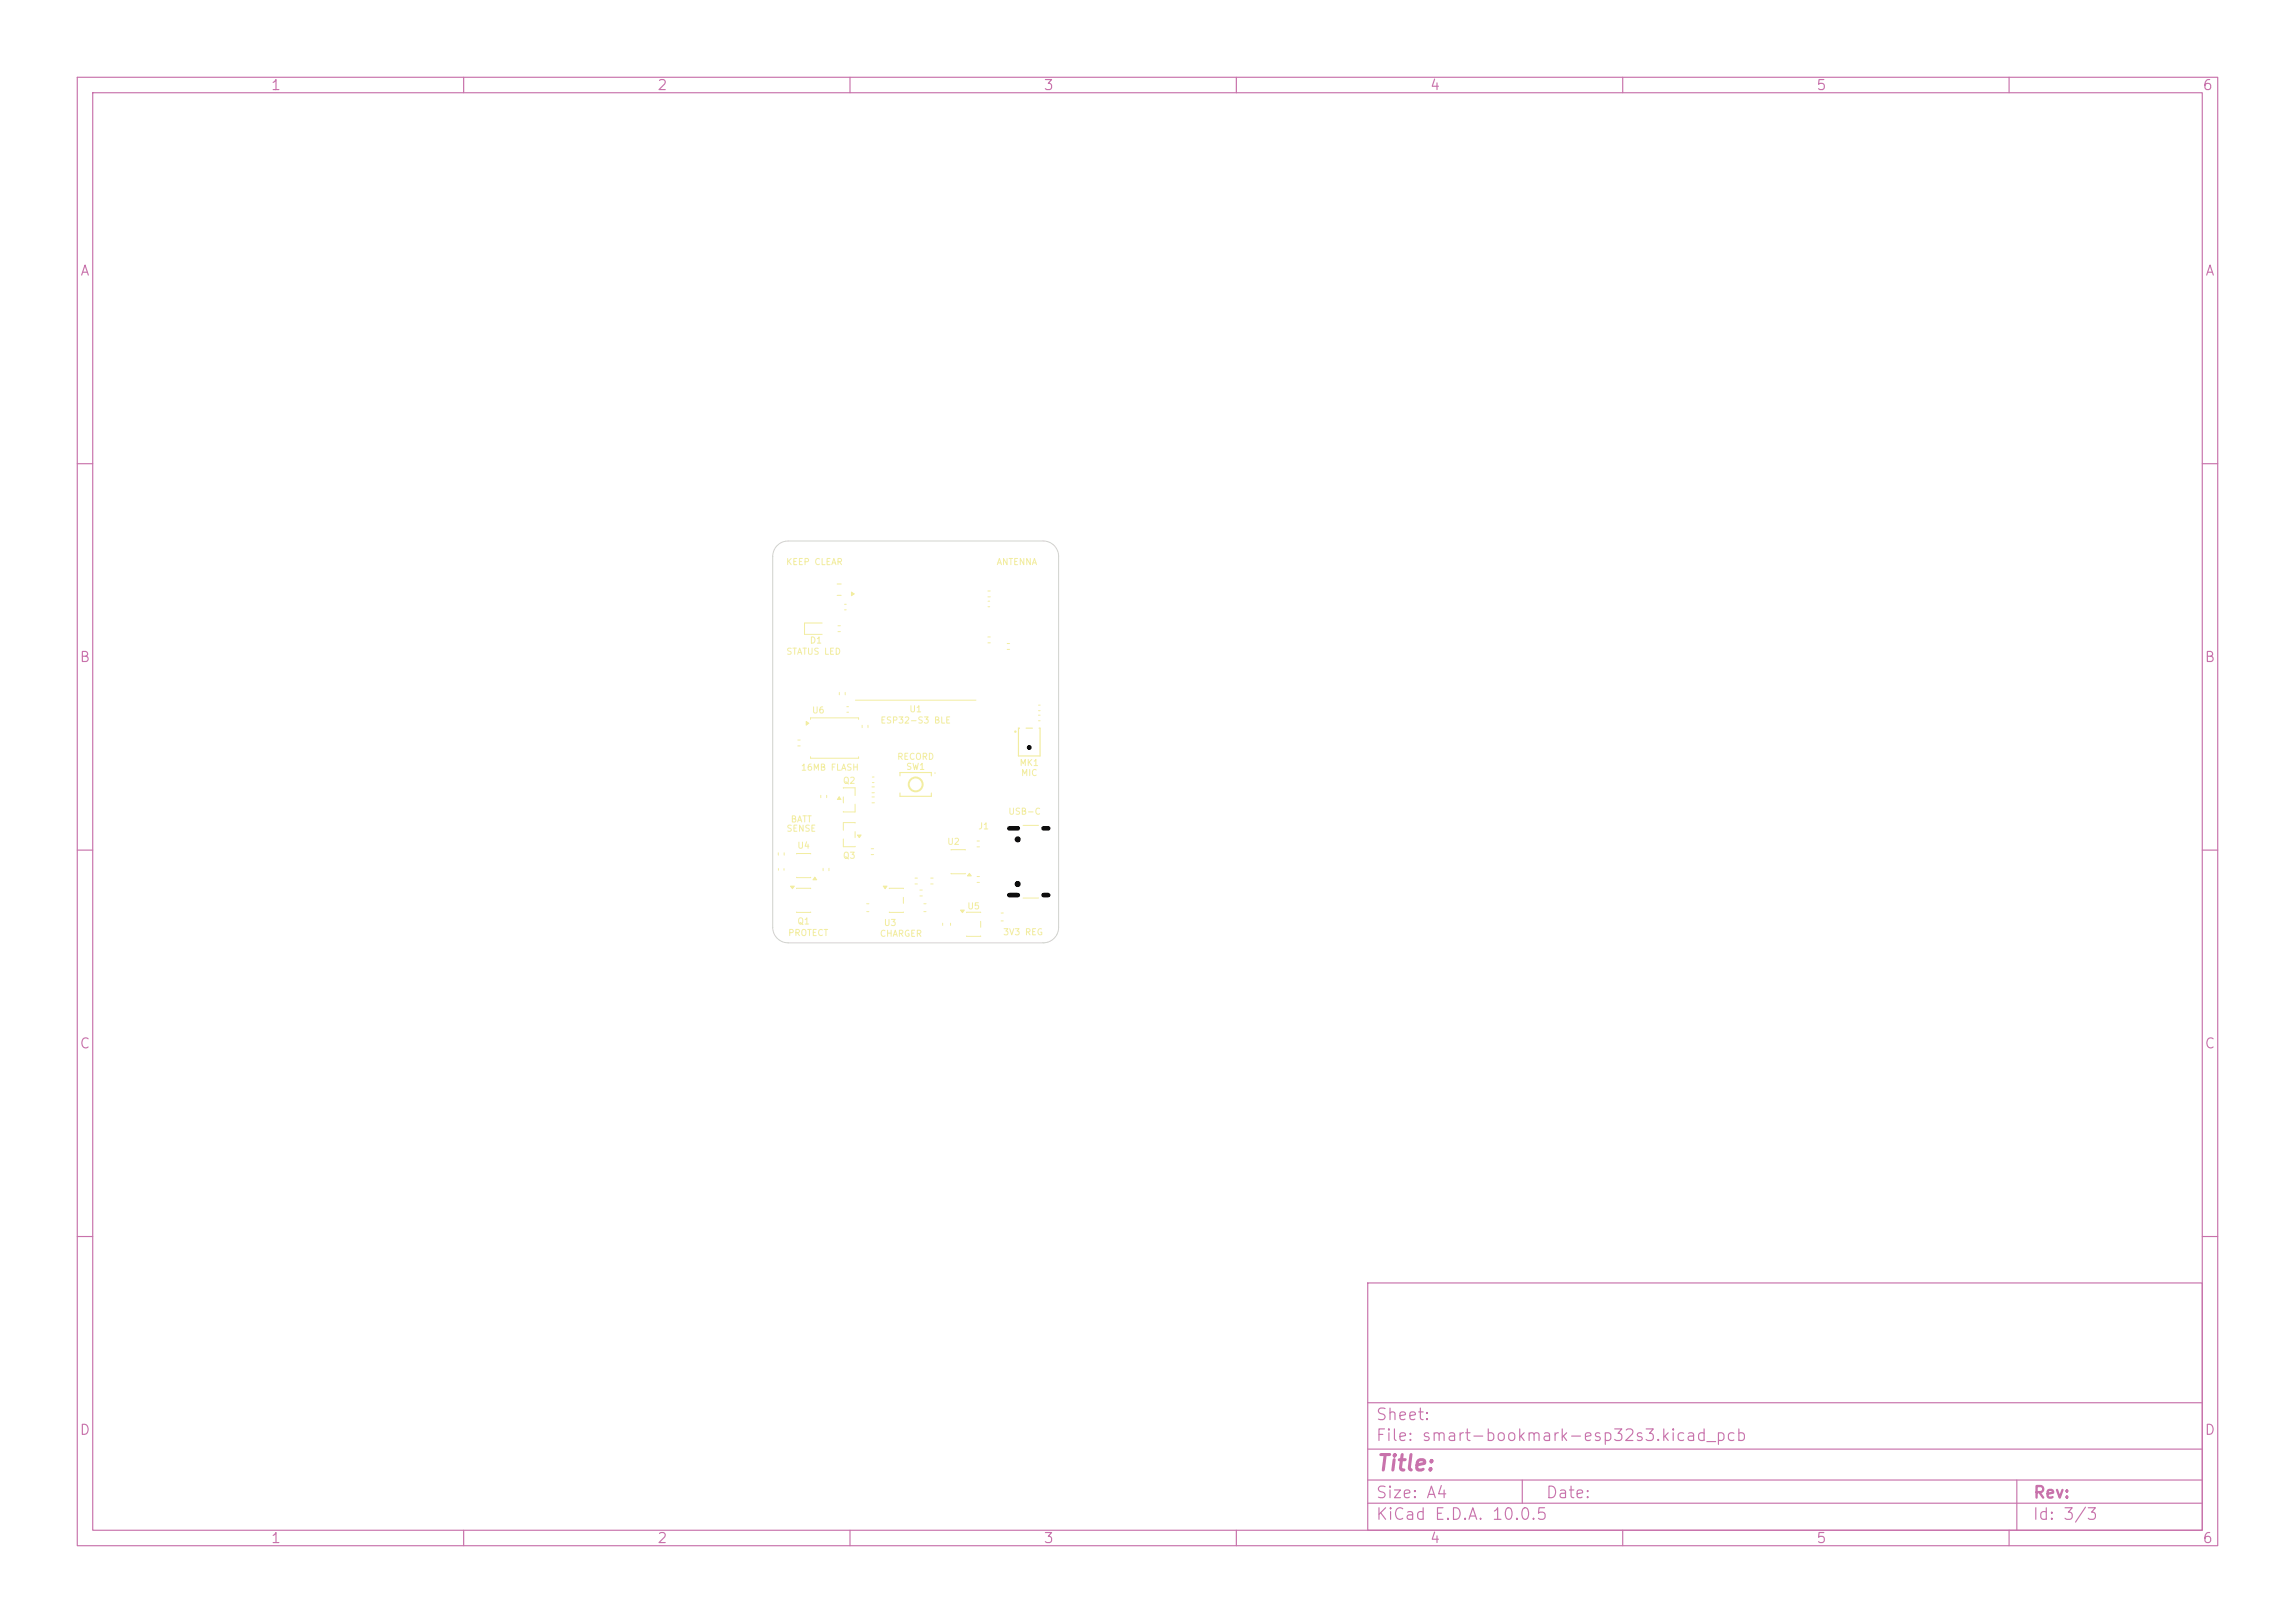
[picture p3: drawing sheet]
<svg xmlns="http://www.w3.org/2000/svg" width="297mm" height="210mm" viewBox="0 0 297 210" stroke-linecap="round" stroke-linejoin="round" font-family="sans-serif">
<defs><g id="words">
<text font-size="2" fill="#c872ab" x="178" y="190.8">Title:</text>
<g font-size="1.5" fill="#c872ab">
<text x="178" y="184.1">Sheet:</text>
<text x="178" y="186.8">File: smart-bookmark-esp32s3.kicad_pcb</text>
<text x="178" y="197">KiCad E.D.A. 10.0.5</text>
<text x="178" y="194.2">Size: A4</text>
<text x="200" y="194.2">Date:</text>
<text x="263" y="197">Id: 3/3</text>
<text x="263" y="194.2">Rev:</text>
</g>
<g font-size="1.3" fill="#c872ab">
<text x="35" y="12">1</text>
<text x="85" y="12">2</text>
<text x="135" y="12">3</text>
<text x="185" y="12">4</text>
<text x="235" y="12">5</text>
<text x="285" y="12">6</text>
<text x="10.3" y="36">A</text>
<text x="285.3" y="36">A</text>
<text x="10.2" y="86">B</text>
<text x="285.2" y="86">B</text>
<text x="10.2" y="136">C</text>
<text x="285.2" y="136">C</text>
<text x="10.2" y="186">D</text>
<text x="285.2" y="186">D</text>
<text x="35" y="200">1</text>
<text x="85" y="200">2</text>
<text x="135" y="200">3</text>
<text x="185" y="200">4</text>
<text x="235" y="200">5</text>
<text x="285" y="200">6</text>
</g>
<g font-size=".8" fill="#f2eda1">
<text x="101.7" y="73.3">KEEP CLEAR</text>
<text x="128.9" y="73.3">ANTENNA</text>
<text x="104.7" y="83.5">D1</text>
<text x="101.7" y="84.9">STATUS LED</text>
<text x="105" y="92.5">U6</text>
<text x="113.9" y="93.8">ESP32-S3 BLE</text>
<text x="117.6" y="92.4">U1</text>
<text x="103.6" y="99.9">16MB FLASH</text>
<text x="109" y="101.6">Q2</text>
<text x="116" y="98.5">RECORD</text>
<text x="117.2" y="99.8">SW1</text>
<text x="131.9" y="99.3">MK1</text>
<text x="132.1" y="100.6">MIC</text>
<text x="101.7" y="107.8">SENSE</text>
<text x="102.3" y="106.6">BATT</text>
<text x="126.5" y="107.5">J1</text>
<text x="130.4" y="105.6">USB-C</text>
<text x="103.1" y="110">U4</text>
<text x="109" y="111.3">Q3</text>
<text x="122.5" y="109.5">U2</text>
<text x="103.1" y="119.8">Q1</text>
<text x="125.1" y="117.9">U5</text>
<text x="101.9" y="121.3">PROTECT</text>
<text x="113.8" y="121.4">CHARGER</text>
<text x="114.3" y="120">U3</text>
<text x="129.7" y="121.2">3V3 REG</text>
</g>
</g></defs>
<g fill="none" stroke="#c872ab" stroke-width=".15">
<path d="M10 10h277v190h-277zM12 12h273v186h-273zM60 10v2M110 10v2M160 10v2M210 10v2M260 10v2M10 60h2M285 60h2M10 110h2M285 110h2M10 160h2"/>
<path d="M177 166h108v32h-108zM285 160h2M60 198v2M110 198v2M160 198v2M177 194.5h108M177 191.5h108M177 187.5h108M177 181.5h108M197 191.5v3M210 198v2M260 198v2"/>
<path d="M261 191.5v6.5"/>
</g>
<path d="M106.4 80.6h-2.3v1.5h2.3M102.3 114.7h.5l-.3 .3zM103.1 115h1.8M103.1 118h1.8M112.8 103.1h.4M112.8 103.9h.4M119 115.2h.4M119 115.9h.4M129.6 118.1h.2M129.6 119.2h.2" fill="none" stroke="#f2eda1" stroke-width=".13"/>
<path d="M102.3 114.7h.5l-.3 .3z" fill="#f2eda1"/>
<g fill="none" stroke="#f2eda1" stroke-width=".15">
<path d="M131.9 94.2h-.1v3.6h2.8v-3.6h-.1M132.8 94.2h.8M116.5 100.4v-.4h4v.4M116.5 102.6v.4h4v-.4"/>
<circle cx="131.4" cy="94.7" r=".08"/>
</g>
<circle cx="118.5" cy="101.5" r=".9" fill="none" stroke="#f2eda1" stroke-width=".25"/>
<g fill="none" stroke="#f2eda1" stroke-width=".13">
<path d="M103.2 95.8h.4M103.2 96.5h.4M108.4 81h.4M108.4 81.7h.4M108.6 89.6v.3M109.4 89.6v.3M100.7 112.4v.2M101.5 112.4v.2M112.2 116.9h.2M112.2 118h.2M122 119.5v.2M123 119.5v.2"/>
<path d="M123.1 110h1.8M123.1 113h1.8M125.5 113l.2 .3h-.5z"/>
<circle cx="131.9" cy="94.3" r=".03"/>
<circle cx="121" cy="100" r=".03"/>
</g>
<path d="M125.5 113l.2 .3h-.5z" fill="#f2eda1"/>
<path d="M109.6 91.4h.2M109.6 92.2h.2M106.2 102.9v.3M107 102.9v.3M109.1 108.6v1l1.6-.1M110.7 106.5l-1.6-.1v1M110.7 107.6v.8M111 108.1h.4l-.2 .3zM112.7 109.8h.4M112.7 110.6h.4" fill="none" stroke="#f2eda1" stroke-width=".13"/>
<path d="M111 108.1h.4l-.2 .3z" fill="#f2eda1"/>
<path d="M134.4 91.2h.2M134.4 92h.2M100.7 110.3v.4M101.5 110.3v.4M108.6 103.1l.2 .3h-.4zM109.1 102l1.6-.1v1M109.1 103.1v.8M110.7 104.1v1l-1.6-.1M112.9 100.5h.2M112.9 101.3h.2M119.6 116.9h.2M119.6 118h.2" fill="none" stroke="#f2eda1" stroke-width=".13"/>
<path d="M108.6 103.1l.2 .3h-.4z" fill="#f2eda1"/>
<path d="M110.2 76.6l.3 .2-.3 .3zM110.7 90.6h15.6" fill="none" stroke="#f2eda1" stroke-width=".13"/>
<path d="M110.2 76.6l.3 .2-.3 .3z" fill="#f2eda1"/>
<path d="M104.3 93.4l.4 .2-.4 .2zM104.9 93.1v-.2h6.2v.2M104.9 97.9v.2h6.2v-.2M120.4 113.6h.4M120.4 114.4h.4" fill="none" stroke="#f2eda1" stroke-width=".13"/>
<path d="M104.3 93.4l.4 .2-.4 .2z" fill="#f2eda1"/>
<path d="M124.3 117.8h.5l-.3 .3zM125.1 118.1h1.8M126.9 119.2v.8M125.1 121.1h1.8" fill="none" stroke="#f2eda1" stroke-width=".13"/>
<path d="M124.3 117.8h.5l-.3 .3z" fill="#f2eda1"/>
<g fill="none" stroke="#f2eda1" stroke-width=".13">
<path d="M109.3 78.2h.2M109.3 78.9h.2M127.8 76.5h.4M127.8 77.2h.4M127.9 77.8h.2M127.9 78.5h.2M111.6 93.8v.4M112.3 93.8v.4M130.3 83.3h.4M130.3 84h.4M106.5 112.4v.3M107.3 112.4v.3"/>
<path d="M112.8 101.8h.4M112.8 102.6h.4M114.3 114.7h.5l-.3 .3zM115.1 115h1.8M115.1 118h1.8M116.9 116.1v.8"/>
</g>
<path d="M114.3 114.7h.5l-.3 .3z" fill="#f2eda1"/>
<path d="M127.8 82.4h.4M127.8 83.2h.4M103.1 110.5h1.8M103.1 113.5h1.8M105.4 113.5l.3 .3h-.5zM132.4 106.8h2M132.4 116.2h2" fill="none" stroke="#f2eda1" stroke-width=".13"/>
<path d="M105.4 113.5l.3 .3h-.5z" fill="#f2eda1"/>
<path d="M108.3 75.6h.6M108.3 77h.6M134.4 92.5h.2M134.4 93.3h.2M118.4 113.6h.3M118.4 114.4h.3M126.4 108.8h.4M126.4 109.6h.4M126.4 113.4h.4M126.4 114.2h.4" fill="none" stroke="#f2eda1" stroke-width=".13"/>
<path d="M100.6 70.6a2 2 0 0 1 1.4-.6h33a2 2 0 0 1 2 2v48a2 2 0 0 1-2 2h-33a2 2 0 0 1-2-2v-48a2 2 0 0 1 .6-1.4z" fill="none" stroke="#d0d2cd" stroke-width=".13"/>
<g fill="#000" stroke="#000" stroke-width=".13">
<circle cx="133.2" cy="96.7" r=".25"/>
<circle cx="131.7" cy="114.4" r=".33"/>
<circle cx="131.7" cy="108.6" r=".33"/>
</g>
<path d="M130.6 115.8h1.1M130.6 107.2h1.1M135.1 115.8h.5M135.1 107.2h.5" fill="none" stroke="#000" stroke-width=".6"/>
<use href="#words"/>
</svg>
